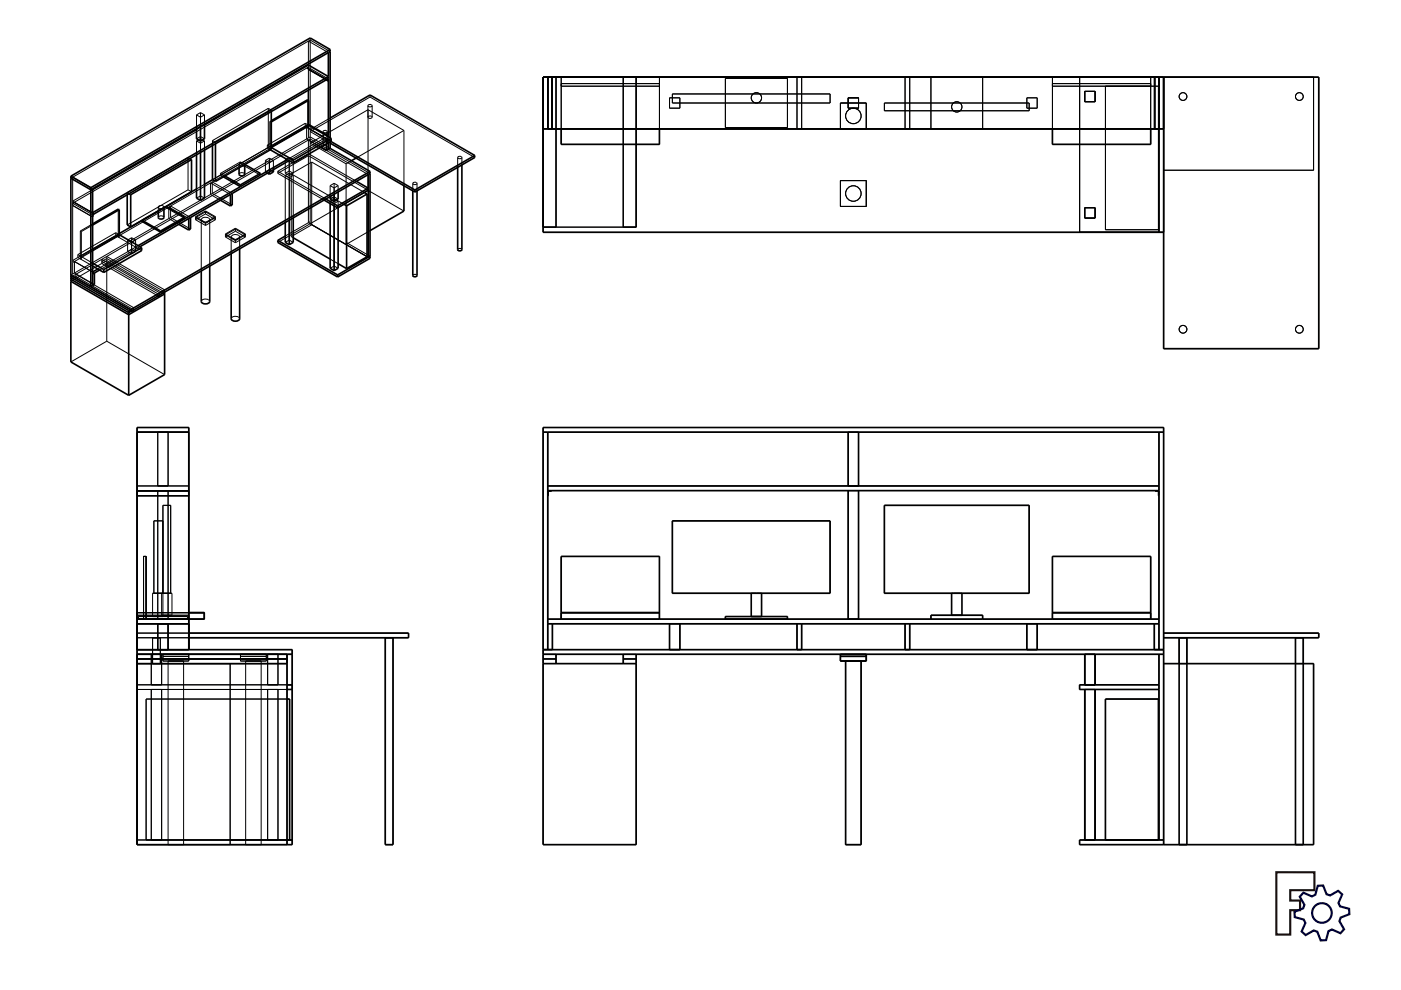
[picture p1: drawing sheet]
<svg xmlns="http://www.w3.org/2000/svg" width="297mm" height="210mm" viewBox="0 0 297 210" stroke-linecap="round" stroke-linejoin="round" font-family="sans-serif">
<path d="M270.6 184.9h8.1v3.8h-5.1v2.2h2v2.1h-2v5.1h-3z" fill="none" stroke="#370700" stroke-width=".45"/>
<g fill="none" stroke="#000137" stroke-width=".45">
<path d="M276.3 189.3l1.9 .8 .7-.4 .5-1.9 1.1-.1 .8 1.9 .7 .3 1.7-1 .9 .7-.8 1.9 .3 .7 1.9 .5 .1 1.1-1.9 .7-.2 .8 1 1.7-.8 .9-1.8-.8-.7 .3-.5 1.9-1.2 .1-.7-1.8-.8-.3-1.7 1-.8-.8 .8-1.8-.4-.7-1.9-.6-.1-1.1 1.9-.7 .3-.8-1-1.7z"/>
<circle cx="280.3" cy="193.6" r="2.08"/>
</g>
<g fill="none" stroke="#000" stroke-width=".21">
<path d="M65.1 14.4l-49.7 28.7M65.1 14.4l4.2 2.5-4.2-2.5M65.1 14.4h.1M65.4 14.7l4.2 2.5M65.4 14.7l3.8 2.2M65.4 14.2l-.3 .2M65.4 14.2v.5M65.4 14.3l-.3 .1M65.4 14.3l4.2 2.4M65.4 8.7v4.9M65.4 8.7l.4-.2 4.2 2.4M65.4 8.7l-50 28.9"/>
<path d="M65.4 8.7l4.2 2.5M65.4 14.2h.1M65.4 14.3h.1M65.4 13.8v5.3M65.8 8v39.4M116.1 16.4v10.9M116.2 16.4v10.9M117 16.4v10.9M117.1 16.4v10.9M117.9 16.4v31.8M119 16.4v14.2h20.8v-14.2M119 18.3h20.8"/>
<path d="M119 17.7h20.8M132.1 16.4v31.8M134.9 16.4v31.8h-19.8M142.6 19.9h33.4v1.9h-33.4zM153.8 16.6h13.2v10.4h-13.2zM169 16.4v10.9M170 16.4v10.9M191.9 16.4v10.9M192.9 16.4v10.9M197.4 16.4v10.9M208.3 16.4v10.9M223.1 16.4v14.2h20.9v-14.2"/>
<path d="M223.1 18.3h22.5M223.1 17.7h20.9M228.9 16.4v32.9M230 19.4h2.2v2.2h-2.2zM244.7 16.4v10.9M244.9 16.4v10.9M245.6 16.4v32.3h-11.2v-30.4M245.7 16.4v32.9M246.7 16.4v57.5h32.9v-57.5h-164.5v32.9h131.6M278.5 16.4v19.7h-31.8M15.4 37.6v20.5M15.4 37.6l-.4 .2"/>
<path d="M15.4 37.6l4.2 2.4M39.9 33.4v6.8M39.9 33.4l-12.9 7.5M39.9 33.4l.3 .2M41.7 24.4v2.9M41.7 29.9l.8 .5 .9-.5M41.7 29.9v2.9M42.5 29.4l.9 .5M42.5 29.4l-.8 .5M42.5 29.4v12.1M42.5 29l.9 .4M42.5 29l-.8 .4"/>
<path d="M42.5 23.9l.9 .5M42.5 23.9l-.8 .5M42.5 23.9v5.1M43.4 26.5l-1.7 1M43.4 39.1l-1.7 1M43.4 29.9v1.9M43.4 24.4l-.9 .4-.8-.4M43.4 24.4v1.9M44.6 38.8v2.4l2.1 1.3M44.6 38.8l-28.8 16.6M44.6 38.8l4.3 2.4M45 29.8v1.1"/>
<path d="M45 29.8l.7 .4M45.7 30.2v.3M46.7 36.8v.3l.7 .4M46.7 36.8l1 .5M50.7 34.9l.2 .2 .4 .1M50.7 34.9v.7M50.7 34.9a.7 .7 0 0 1 1.2 0M50.7 34.9h.1M51 34.7l-6 3.4M51 34.7l4.2 2.4M51 34.3v.4M51 34.3l-4.3 2.5"/>
<path d="M51 34.3l.9 .6M51.9 36.9a.69 .69 0 0 0-1.2 0M51.9 34.9h.1M56.3 34l.8 .5 .9-.5M56.3 34v2.5M56.3 36.5l.4 .2M56.3 36.5l.8-.5 .9 .5M56.7 30.8v.6l.6 .4M56.7 30.8l.8 .5M56.9 23v8.3l.6 .3M56.9 23l-11.9 6.8M56.9 23l.6 .3"/>
<path d="M57.1 33.5v3M57.1 33.5l-.8 .5M57.1 33.5l.9 .5M57.2 25.8v5.8l.2 .1M57.2 25.8l.2 .1M57.4 25.9v5.8M57.5 23.3v.4M57.5 23.3l-11.8 6.9M57.5 31.1l-.1 .1M57.5 25.6l-.3 .2M57.5 25.8l-.1 .1M58 34v2"/>
<path d="M58.9 36.8l6.5-3.8 12.7 7.3M58.9 36.8l9.8 5.6M58.9 36.3l6.5-3.7 10.2 5.9M58.9 36.3l10.2 5.9M58.9 36.3v.5M60.5 37.2v10M60.5 36.7l.8-.4 .9 .4M60.5 36.7l.8 .5 .9-.5M60.5 33.9l.8 .4 .9-.4M60.5 33.9v2.8M61.3 33.4l.9 .5M61.3 33.4l-.8 .5"/>
<path d="M61.3 33.4v17.5M61.8 36.9l11.1 6.4M61.8 36.9v13.3M62.2 33.9v2.8M62.2 37.2v9M62.2 37.2l-.9 .5-.8-.5M62.2 37.2l-.9-.5-.8 .5M64.7 26.1v.7l5.5 3.1M64.7 26.1l-8 4.7M65.2 21.1v5.9l.3 .1v-.5l-.8-.5M65.4 21.2v8M65.4 29.7l-43.8 25.3"/>
<path d="M65.4 29.7l.4-.2 12.7 7.3M65.4 29.7v17.5M65.4 26.8l-20.8 12M65.4 29.2l.4-.2 4.2 2.5M65.4 29.2l-20.4 11.8M65.5 26.4l-14.8 8.5M66.1 34.4l11.1 6.4M66.1 34.4v13.3M66.1 34.4l-4.3 2.5M68.5 27.9l.4-.3 .5 .3M68.5 27.9l.4 .3 .5-.3M68.5 27.9v2.4"/>
<path d="M69.2 29.5v1M69.2 31.9l8.9 5.1M69.4 30.3l-.5-.2-.4 .2M69.4 30.3l-.5 .3-.4-.3M69.4 27.9v2.4M69.5 28.9l-8.6 4.9M69.6 29.2l-8.3 4.9M69.6 29v1.3M70 25l-4.2 2.5M70 39.4l.8 .4 .9-.4M70 39.4v2.3M70 29.2v.9"/>
<path d="M70.1 30l-5.1-3v2.5l3 1.7M70.8 38.9l-.8 .5M70.8 38.9l.9 .5M70.8 38.9v2.8M71.7 39.4v1.3M73.4 34.7v17.1l5.1-2.9M74.5 34.1l-1.1 .6M78 22.4v18M78.1 24.7l.4-.1 .4 .2a.39 .39 0 0 1-.4 .3 .39 .39 0 0 1-.4-.4zM78.5 20.1v.5M78.5 20.6l-12.7 7.3 4.2 2.4M78.5 20.6l22.2 12.8"/>
<path d="M78.9 22.4l-.4-.3-.5 .3M78.9 22.4l-.4 .3-.5-.3M78.9 22.4v2.4M85.6 27.7l-10.1 5.8M85.6 27.7l-7.6-4.4-12.2 7 7.6 4.4M85.6 27.7v11.7M87.5 38.9v1.6M88.4 38.9l-.4-.3-.5 .3M88.4 38.9l-.4 .2-.5-.2M88.4 38.9v1.6M97 33.4v2.1M97.9 33.4l-.4-.3-.5 .3"/>
<path d="M97.9 33.4l-.4 .3-.5-.3M97.9 33.4v1.6M115.1 27.3h131.6M142 20.7h2.1v2.2h-2.1zM178.2 27.3v-5.5h5.5v5.5M178.2 38.3h5.5v5.5h-5.5zM179.8 20.7h2.2v2.2h-2.2zM187.5 21.8h30.7v1.7h-30.7zM217.7 20.7h2.2v2.2h-2.2zM15 59.6l7.6-4.3 12.3 7M15 59.2l1.1-.6 12.2 7.1-.6 .4M15.4 43.6l4.3 2.4"/>
<path d="M15.4 43.6h.1M15.7 42.9l-.3 .2 4.3 2.5M15.7 42.9l4.3 2.5zM15.8 57.9l-.8 .4M15.8 57.9l4.2 2.4M15.8 55.4v2.5M15.8 55.4l-.4 .3M16.5 54v.6l3.1 1.8M16.5 54l3.1 1.8M17 49v5.8l.2 .2v-5.9M17 49l.2 .1M19.6 53l-2.4 1.4"/>
<path d="M19.6 47.7l-2.4 1.4M19.6 47.5l-2.6 1.5M19.6 40.2l-4.2 2.5 4.2 2.4M21.6 55l-6.6 3.8M21.6 55l12.2 7.1M21.6 55v.9l11.9 6.8M21.6 55.4l1-.6 12.3 7.1-1.1 .6zM24.5 50l5.5 3.1M24.5 49.3v.7M24.5 49.3l-8 4.7M25.1 49.6l-9.7 5.6 4.6 2.7M25.1 44.3v5.9l.2 .1v-.5l-.8-.5"/>
<path d="M25.3 49.5l-.8 .5M27 40.9v.4M27 40.9l.4 .2M27.1 50.9v2.4l.8 .5M27.9 52.8l.8 .5M27.9 50.4v3.4M27.9 50.4l-.8 .5M27.9 50.4l.8 .5M28.7 53.3l-.8 .5M28.7 50.9l-.8 .5-.8-.5M28.7 50.9v2.4M29.3 52.1l-8.6 4.9"/>
<path d="M29.7 52.3l-8.6 5M30 46.7h.1M33.6 43.9a.68 .68 0 0 0 1.2 0M33.6 43.9v.8M33.6 43.9a.7 .7 0 0 1 1.2 0M33.6 43.9h.1M34.8 46.1a.69 .69 0 0 0-1.2 0M34.8 43.9v.2M35.1 43.7l.1 .1-5.2 3v-.1M35.1 43.7v.3M35.1 43.7l-5.1 3M35.1 44l4 2.3"/>
<path d="M35.1 44l-5.1 2.9M39.9 40.2l-12.9 7.5M39.9 40.2l.7 .5M40 46.3l-4.2-2.4v2.4l2.1 1.3M40.4 46.1l-4.2-2.4v2.4l4.2 2.5M41.5 45.9l2.1 1.3M41.5 45.9v.7M41.5 46.6l2.1 1.2M41.5 46.1l2.1-1.2 2.1 1.2-2.1 1.3zM42.5 41.5l-.8 .5M42.5 41.5l.9 .5M42.7 46.6a1.03 1.03 0 0 1 1.8 0"/>
<path d="M42.7 46.6a1.04 1.04 0 0 0 1.8 0M42.7 46.6v10.9M43.6 44.7l2.1 1.2M43.6 44.7l-2.1 1.2M43.6 44.7v.7M43.6 47.2v.6M43.6 45.4l2.1 1.2M43.6 45.4l-2.1 1.2M44.5 46.6v9.8M45 41l-29.2 16.9M45 41l4.2 2.5M45 41v-2.4l4.2 2.4"/>
<path d="M45.7 45.9l-2.1 1.3M45.7 45.9v.7M45.7 46.6l-2.1 1.2M47.8 49.6v.6M47.8 49.6l2.1 1.2M47.8 50.2l2.1 1.3M47.8 49.8l2.1-1.2 2.1 1.2-2.1 1.2zM49 50.2a1.03 1.03 0 0 1 1.8 0M49 50.2a1.04 1.04 0 0 0 1.8 0M49 50.2v3.6M49.9 48.4v.6M49.9 48.4l-2.1 1.2"/>
<path d="M49.9 48.4l2.1 1.2M49.9 50.8v.7M49.9 49l-2.1 1.2M49.9 49l2.1 1.2M50.8 50.2v2.6M52 49.6v.6M52 49.6l-2.1 1.2M52 50.2l-2.1 1.3M61.3 50.9l.9 .5M61.3 50.9l-.8 .5M61.8 50.2l.4 .2M65.4 47.2l-4.9 2.8"/>
<path d="M65.4 47.2l13.1 7.6M65.8 47l-.4 .2M66.1 47.7l11.7 6.7M66.1 47.7l-4.3 2.5M70 42.7v.5M70 54.9l1.7 1M70.8 41.7l.9 .5M70.8 41.7l-.8 .5M70.8 56.4l.9 .5M70.8 56.4l-.8 .5M70.8 42.2v14.2M70.8 42.2l.9 .5"/>
<path d="M70.8 42.2l-.8 .5M71.7 42.7v1.3M71.7 42.7l-.9 .5-.8-.5M73.4 51.4l5.1 2.9M78 40.4l-19.1 11M78 40.4l7.6 4.4M88.4 58.4l-.4-.2-.5 .2M97.9 52.9l-.4-.2-.5 .2M230 44h2.2v2.2h-2.2zM22.6 72.3l12.3 7.1M22.6 72.3l-7.6 4.4M28.3 65.2l-1 .6"/>
<path d="M28.3 65.2l-12.2-7v.8l12.2 7.1M28.3 65.2v.5M33.8 62.1v.5M34.9 61.5l-1.1 .6M34.9 61.5l-12.3-7.1v17.9M34.9 61.5v.4M44.5 63.9a1.03 1.03 0 0 0-1.8 0M50.8 67.6a1.03 1.03 0 0 0-1.8 0M29.1 91.6h10.9M33.4 91.6v11.4M35.6 91.6v11.4M115.1 91.6h131.6"/>
<path d="M116.1 91.6v46.1M179.8 91.6v11.4M182 91.6v11.4M245.7 91.6v46.1M29.1 104h10.9M29.1 103h10.9M29.1 105.1h10.9M29.1 104.1h10.9M30.4 118h.6v13.1h-.6zM33.4 104v27.3M34.5 110.4h-1.9v15.4M35.6 104v27.3"/>
<path d="M116.1 104h129.6M116.1 103h129.6M116.2 104l-.1 1.1M117 104l-.9 .1M142.6 110.4h33.4v15.4h-33.4zM179.8 104v27.3M182 104v27.3M187.5 107.1h30.7v18.7h-30.7zM244.9 104l.8 .1M245.6 104l.1 1.1M29.1 138.7h32.9M29.1 137.7h32.9v41.4h-32.9v-88.5h10.9v47.1"/>
<path d="M29.1 139.7h31.8M29.1 132.3h10.9M29.1 129.9h14.2v1.4h-14.2M29.1 134.2h57.5v1h-57.5M29.1 130.4h10.9M29.3 131.3v-.6h10.4v.6M32.1 138.7v6.5M32.3 135.2h1.7M32.3 130.7h2.2M32.3 135.2v5.5M32.6 125.8h1.9M32.6 125.8h-.3v4.9"/>
<path d="M32.6 125.8h3.6M33.4 132.3v5.4M34 135.2v5.5M34.3 130.4h2.2M34.3 138.7v6.5M34.5 125.8h1.7M34.5 125.8h-.2v4.6M34.5 138.7v1.5h5.5v-1.5M34.5 139.2h5.5M35.6 132.3v5.4M36.2 125.8h.3v4.6M36.2 125.8v-18.7h-1.7v23.6"/>
<path d="M51 138.7v1.5h5.5v-1.5M51 139.2h5.5M56.7 138.7v6.5M58.9 138.7v6.5M60.9 138.7v40.4M81.7 135.2h1.6M81.7 135.2v43.9M83.3 135.2v43.9M115.1 138.7h131.6M115.1 137.7h131.6M115.1 139.7h2.8M116.1 132.3h129.6"/>
<path d="M116.1 131.3h129.6M117.1 132.3v5.4M117.9 138.7v2M119 131.3v-13.3h20.8v13.3M119 129.9h20.8M132.1 138.7v2M132.1 139.7h2.8M134.9 138.7v40.4h-19.8v-88.5h131.6v88.5M142 132.3v5.4M144.1 132.3v5.4M153.8 131.3v-.6h13.2v.6M159.3 130.7h2.2"/>
<path d="M159.3 125.8h2.2zM169 132.3v5.4M170 132.3v5.4M178.2 138.7v1.5h5.5v-1.5M178.2 139.2h5.5M191.9 132.3v5.4M192.9 132.3v5.4M197.4 131.3v-.9h10.9v.9M201.8 130.4h2.2M201.8 125.8h2.2M217.7 132.3v5.4M219.9 132.3v5.4"/>
<path d="M223.1 129.9h20.9M223.1 131.3v-13.3h20.9v13.3M230 138.7v6.5M232.2 138.7v6.5M244.7 132.3v5.4M245.7 138.7v39.4M246.7 134.2h32.9v1h-32.9M250 135.2h1.6v5.5h-1.6zM274.7 135.2h1.6v5.5h-1.6zM29.1 145.2h31.8M29.1 140.7h31.8M29.1 146.2h32.9"/>
<path d="M32.1 146.2v31.9M32.3 140.7h1.7M34.3 146.2v31.9M35.6 140.2h3.3M35.6 140.2v38.9M38.9 140.2v38.9M48.8 140.7v38.4M52.1 140.2h3.3M52.1 140.2v38.9M55.4 140.2v38.9M56.7 146.2v31.9M58.9 146.2v31.9"/>
<path d="M115.1 140.7h19.8M179.3 140.2h3.3v38.9h-3.3zM230 146.2v31.9M232.2 146.2v31.9M245.7 145.2h-16.8v1h16.8M246.7 140.7h31.8v38.4h-49.6v-1h17.8M29.1 178.1h32.9M31 178.1v-29.9h30.4v29.9M35.6 179.1h3.3M52.1 179.1h3.3M81.7 179.1h1.6M234.4 178.1v-29.9h11.2v29.9"/>
<path d="M250 179.1h1.6M274.7 179.1h1.6"/>
<circle cx="160.4" cy="20.7" r="1.1"/>
<circle cx="180.9" cy="24.6" r="1.64"/>
<circle cx="202.9" cy="22.7" r="1.1"/>
<circle cx="250.8" cy="20.5" r=".82"/>
<circle cx="275.5" cy="20.5" r=".82"/>
<circle cx="180.9" cy="41" r="1.64"/>
<circle cx="250.8" cy="69.8" r=".82"/>
<circle cx="275.5" cy="69.8" r=".82"/>
</g>
<g fill="none" stroke="#000" stroke-width=".35">
<path d="M65.4 13.6v.2M65.4 19.1v2.1M65.4 13.8l-22 12.7M65.4 13.8l4.2 2.4-50 28.9M69.2 16.9l.4 .3M69.3 16.9l-49.6 28.7M69.6 16.7l-.3 .2M69.6 11.2v17.8M69.6 11.2l-50 28.8M69.6 16.7h.1M69.6 17.2h.1M70 10.9l-.4 .3"/>
<path d="M70 10.5v18.7M70 10.5l-4.2-2.5-50.8 29.4M70 10.5l-50.7 29.3M246.7 16.4v57.5h32.9v-57.5h-164.5v32.9h131.6M15 37.4v39.3l12.3 7.1M15 37.4l4.3 2.4M15 37.8l4.3 2.4 .3-.2M19.3 39.8v21l.7-.5v-2.4M40.2 33.6l.4 .2M40.6 33.8v6.9M40.6 33.8l-12.9 7.5M41.7 32.8v9.2l.8 .5"/>
<path d="M41.7 27.5l-22.1 12.7M41.7 27.3v2.1l.8 .5M42.5 26.8v3.1M42.5 32.3v10.2M43.4 31.8v10.2l-.9 .5M43.4 26.3v3.1l-.9 .5M45 30.9v7.2M45 38.1l-1.6 1M45 38.1l.7 .4M45.7 30.5v8M47.4 37.5l3.6 2.1v-.4M47.7 37.3l3.3 1.9"/>
<path d="M51.3 35.2l.6-.3v2a.69 .69 0 0 1-1.2 0v-1.3M51.3 35.2l-5.6 3.3M51.9 34.9l3.3 1.9M55.2 37.1l-25.9 15M55.2 36.8v.3M55.2 36.8l-4.2 2.4M56.7 36.7l.4 .2M57.1 36.5v.4M57.3 31.8l4.9 2.8M57.4 31.7h.1M57.5 23.7v7.9l-6.2 3.6M57.5 31.3l4.7 2.7"/>
<path d="M58 36v.5l-.9 .4M60.9 33.8l-5.7 3.3M61.3 34.1l-12.1 6.9M62.2 34v.6M65.5 21.3l-.3-.2-7.7 4.5M65.5 21.3l-8 4.5M65.5 21.3v5.3M65.5 26.4l4.1 2.4-.1 .1M65.5 26.6l4.7 2.7M65.5 26.6l-8 4.5M68 31.2l1.2 .7M69.2 30.5v1.4"/>
<path d="M69.6 30.3v1.4M69.6 31.7l-.4 .2M70 31.5l-.4 .2M70 31.5l8.5 4.9M70 30.3l18 10.4M70 25l8.5-4.9 22.2 12.9M70 30.1v1.4M70.1 30l17.9 10.3M70.2 29.3v.6l-8 4.7M70.2 29.3l-8 4.7M75.5 33.5l-1 .6M75.6 38.5l2.5 1.4-6.5 3.7"/>
<path d="M78.1 37l-50.4 29.1M78.1 37v17.5M78.5 36.4l-50.8 29.3M78.5 36.4v18.4l-6.9 3.9M78.5 36.8l-.4 .2M85.6 39.4v5.4l-7.1 4.1M97.9 35v17.9l-.4 .3-.5-.3v-17.4M100.7 33v.4l-12.7 7.3M100.7 33l-12.7 7.3M115.1 27.3h131.6M119 27.3v3.3h20.8v-3.3M223.1 27.3v3.3h20.9v-3.3"/>
<path d="M15 59.6l12.3 7.1 6.5-3.8M15 58.8l12.7 7.3M15 59.2l12.3 7.1 .4-.2M15 58.3l12.7 7.4M19.6 40v20.5M19.6 55.8l2.4 1.4M19.6 56.4l2.4 1.4M19.7 45.5l-.1 .5M19.7 45.6h-.1M20 45.3l-.4 .2M20 45.3v.1M20.7 57l-1.1 .7"/>
<path d="M21.1 57.3l-1.5 .8M22 57.2v.6M25.3 49.8l4.7 2.7M25.3 49.8l-5.7 3.2M25.3 44.5l-.2-.2-5.5 3.2M25.3 44.5l-5.7 3.2M25.3 44.5v5.3M27.4 41.1l.3 .2M27.7 41.3v6.8l-.7-.4v-6.4M30 46.8l4.1 2.4M30 52.5v.6l-8 4.7M30 52.5l-8 4.7"/>
<path d="M30.1 46.7l4 2.3M34.1 49v.2M34.8 44.1v2a.69 .69 0 0 1-1.2 0v-1.4M35.2 43.8l3.9 2.2M37.9 47.6l2.1 1.2M39.1 46v.3l-5 2.9M39.1 46l-5 3M40 46.3v2.5M40.4 46.1v2.5l-.4 .2M41.7 40.1l-16.4 9.4M44.5 56.4v7.5a1.04 1.04 0 0 1-1.8 0v-6.4M46.7 42.5l2.2 1.2"/>
<path d="M48.9 41.2v2.5M49.2 41v2.5l-.3 .2M49.2 41l-19.5 11.3M50.8 52.8v14.8a1.04 1.04 0 0 1-1.8 0v-13.8M58.9 51v.4l12.7 7.3M58.9 51l12.7 7.3M60.5 50l-1.6 1M60.5 47.2v4.2l.8 .5M61.3 46.7v5.2M62.2 46.2v5.2l-.9 .5M62.2 50.4l7.8 4.5M68.7 42.4l2.9 1.7"/>
<path d="M69.1 42.2l2.5 1.4M70 41.7v.5l.8 .5M70 43.2v13.7l.8 .5M70.8 43.7v13.7M70.8 41.2v1.5M71.6 58.3v.4M71.6 43.6v.5M71.7 40.7v1.5l-.9 .5M71.7 44v12.9l-.9 .5M71.7 55.9l1.8 1M72.9 43.3l.6 .3M73.5 43.6v13.3"/>
<path d="M77.2 40.8l.6 .3M77.8 54.4l.3 .1M77.8 41.1v13.3l-4.3 2.5M77.8 41.1l-4.3 2.5M78.1 40.3l-6.5 3.8M78.1 54.5l-6.5 3.8M78.5 54.3l-.4 .2M88 40.3v.4M88.4 40.5v17.9l-.4 .3-.5-.3v-17.9M27.3 65.8v18M27.7 65.7v.4M28.3 65.7v.4"/>
<path d="M33.5 62.7l.3 .2M33.8 62.6v.3M34.9 62.3l-1.1 .6M34.9 61.9v17.5l-7.6 4.4M29.1 91.6h10.9M115.1 91.6h131.6M116.1 91.6v46.1M179.8 91.6v11.4M182 91.6v11.4M245.7 91.6v46.1M116.1 104h129.6M116.1 103h129.6"/>
<path d="M116.2 104l-.1 1.1M117 104l-.9 .1M142.6 110.4h33.4v15.4h-33.4zM179.8 104v27.3M182 104v27.3M187.5 107.1h30.7v18.7h-30.7zM244.9 104l.8 .1M245.6 104l.1 1.1M29.1 138.7h32.9M29.1 139.7h31.8M29.1 137.7h32.9v41.4h-32.9v-88.5h10.9v47.1M40 129.9h3.3v1.4h-3.3"/>
<path d="M40 134.2h46.6v1h-46.6M60.9 138.7v40.4M81.7 135.2v43.9h1.6v-43.9M115.1 138.7h131.6M115.1 139.7h2.8M115.1 137.7h131.6M116.1 132.3h129.6M116.1 131.3h129.6M117.1 132.3v5.4M117.9 138.7v2M119 131.3v-13.3h20.8v13.3M119 129.9h20.8"/>
<path d="M132.1 139.7h2.8M132.1 138.7v2M134.9 138.7v40.4h-19.8v-88.5h131.6v88.5M142 132.3v5.4M144.1 132.3v5.4M153.8 131.3v-.6h13.2v.6M159.3 125.8v4.9h2.2v-4.9M169 132.3v5.4M170 132.3v5.4M178.2 138.7v1.5h5.5v-1.5M178.2 139.2h5.5M191.9 132.3v5.4"/>
<path d="M192.9 132.3v5.4M197.4 131.3v-.9h10.9v.9M201.8 125.8v4.6h2.2v-4.6M217.7 132.3v5.4M219.9 132.3v5.4M223.1 131.3v-13.3h20.9v13.3M223.1 129.9h20.9M230 138.7v6.5M232.2 138.7v6.5M244.7 132.3v5.4M245.7 138.7v39.4M246.7 134.2h32.9v1h-32.9"/>
<path d="M250 135.2v43.9h1.6v-43.9M274.7 135.2v43.9h1.6v-43.9M29.1 140.7h31.8M60.9 145.2h1.1M60.9 146.2h1.1M60.9 148.2h.5v29.9M115.1 140.7h19.8M179.3 140.2v38.9h3.3v-38.9M230 146.2v31.9M232.2 146.2v31.9M245.7 145.2h-16.8v1h16.8M246.7 140.7h31.8v38.4h-49.6v-1h17.8"/>
<path d="M60.9 178.1h1.1M234.4 178.1v-29.9h11.2v29.9"/>
</g>
</svg>
